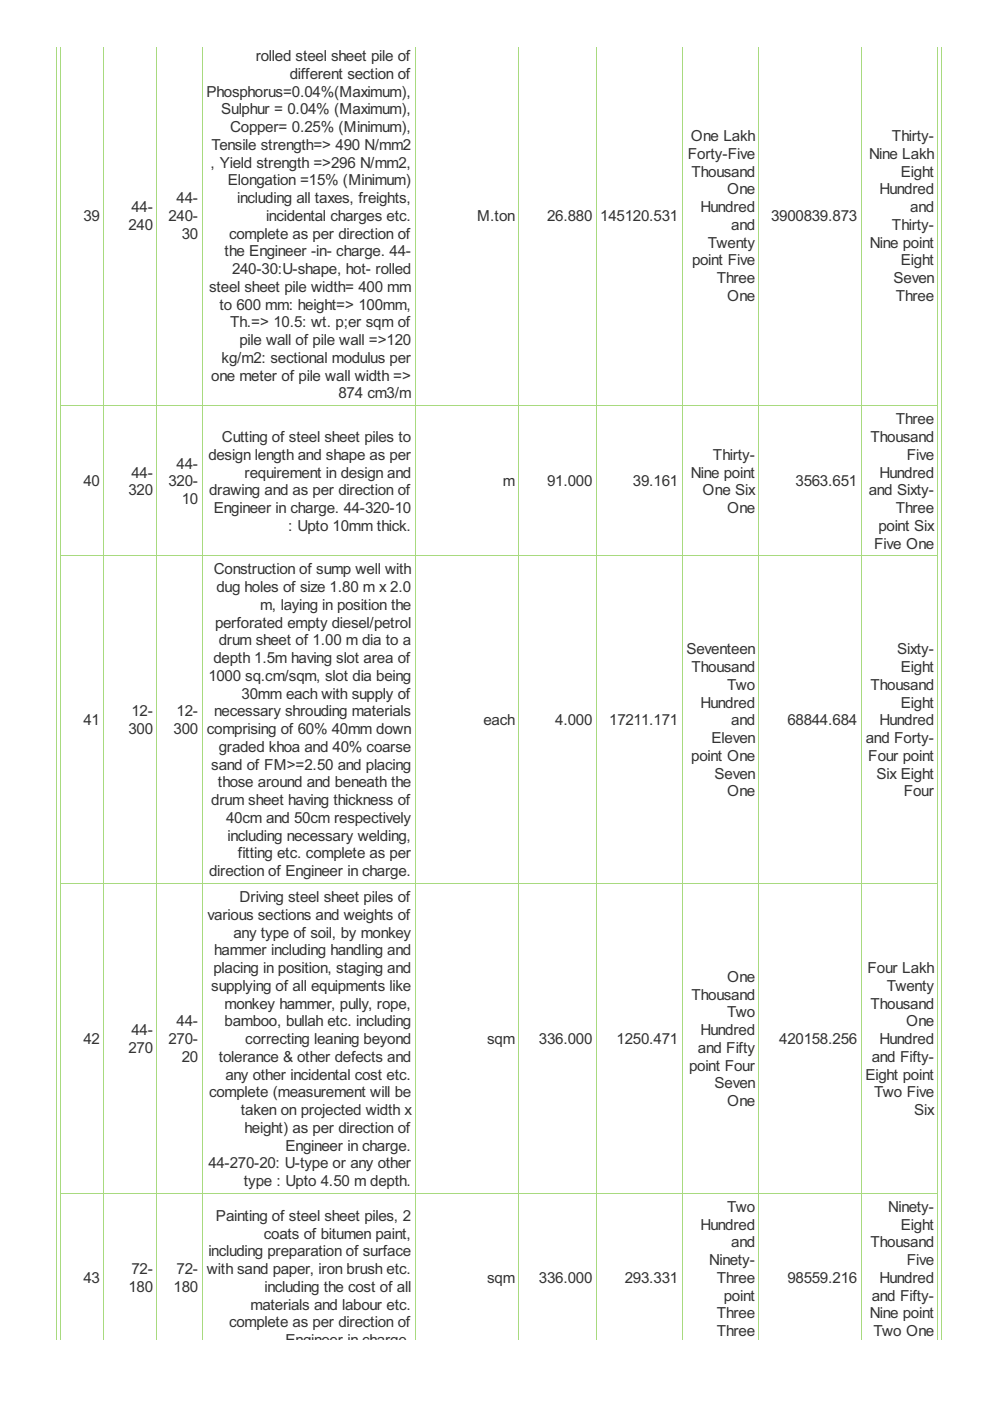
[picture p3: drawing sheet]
<svg xmlns="http://www.w3.org/2000/svg" width="210mm" height="297mm" viewBox="0 0 210 297" stroke-linecap="round" stroke-linejoin="round" font-family="sans-serif">
<defs><g id="words">
<g font-size="3.6" fill="#333">
<text x="54.2" y="13">rolled steel sheet pile of</text>
<text x="61.4" y="16.7">different section of</text>
<text x="43.8" y="20.5">Phosphorus=0.04%(Maximum),</text>
<text x="46.9" y="24.3">Sulphur = 0.04% (Maximum),</text>
<text x="48.8" y="28">Copper= 0.25% (Minimum),</text>
<text x="146.5" y="29.9">One Lakh</text>
<text x="189.1" y="29.9">Thirty-</text>
<text x="44.6" y="35.6">, Yield strength =&gt;296 N/mm2,</text>
<text x="44.9" y="31.8">Tensile strength=&gt; 490 N/mm2</text>
<text x="145.8" y="33.7">Forty-Five</text>
<text x="184.3" y="33.7">Nine Lakh</text>
<text x="48.3" y="39.3">Elongation =15% (Minimum)</text>
<text x="146.6" y="37.4">Thousand</text>
<text x="154.2" y="41.2">One</text>
<text x="186.5" y="41.2">Hundred</text>
<text x="191" y="37.4">Eight</text>
<text x="17.7" y="46.8">39</text>
<text x="27.9" y="45">44-</text>
<text x="35.7" y="46.8">240-</text>
<text x="37.4" y="43.1">44-</text>
<text x="50.3" y="43.1">including all taxes, freights,</text>
<text x="56.4" y="46.8">incidental charges etc.</text>
<text x="101.2" y="46.8">M.ton</text>
<text x="116" y="46.8">26.880</text>
<text x="127.3" y="46.8">145120.531</text>
<text x="148.5" y="45">Hundred</text>
<text x="163.5" y="46.8">3900839.873</text>
<text x="193" y="45">and</text>
<text x="27.2" y="48.7">240</text>
<text x="38.5" y="50.6">30</text>
<text x="48.6" y="50.6">complete as per direction of</text>
<text x="150.1" y="52.5">Twenty</text>
<text x="155" y="48.7">and</text>
<text x="184.4" y="52.5">Nine point</text>
<text x="189.1" y="48.7">Thirty-</text>
<text x="47.6" y="54.4">the Engineer -in- charge. 44-</text>
<text x="49.2" y="58.1">240-30:U-shape, hot- rolled</text>
<text x="146.7" y="56.2">point Five</text>
<text x="191" y="56.2">Eight</text>
<text x="44.3" y="61.9">steel sheet pile width= 400 mm</text>
<text x="46.5" y="65.7">to 600 mm: height=&gt; 100mm,</text>
<text x="152" y="60">Three</text>
<text x="154.2" y="63.8">One</text>
<text x="189.4" y="60">Seven</text>
<text x="189.9" y="63.8">Three</text>
<text x="48.8" y="69.4">Th.=&gt; 10.5: wt. p;er sqm of</text>
<text x="47" y="76.9">kg/m2: sectional modulus per</text>
<text x="50.8" y="73.2">pile wall of pile wall =&gt;120</text>
<text x="44.8" y="80.7">one meter of pile wall width =&gt;</text>
<text x="71.8" y="84.5">874 cm3/m</text>
<text x="189.9" y="90">Three</text>
<text x="47.1" y="93.7">Cutting of steel sheet piles to</text>
<text x="184.6" y="93.7">Thousand</text>
<text x="27.9" y="101.3">44-</text>
<text x="37.4" y="99.4">44-</text>
<text x="44.2" y="97.5">design length and shape as per</text>
<text x="51.9" y="101.3">requirement in design and</text>
<text x="146.5" y="101.3">Nine point</text>
<text x="151.2" y="97.5">Thirty-</text>
<text x="186.5" y="101.3">Hundred</text>
<text x="192.3" y="97.5">Five</text>
<text x="17.7" y="103.1">40</text>
<text x="27.2" y="105">320</text>
<text x="35.7" y="103.1">320-</text>
<text x="38.5" y="106.9">10</text>
<text x="44.3" y="105">drawing and as per direction of</text>
<text x="106.6" y="103.1">m</text>
<text x="116" y="103.1">91.000</text>
<text x="134.2" y="103.1">39.161</text>
<text x="149" y="105">One Six</text>
<text x="168.7" y="103.1">3563.651</text>
<text x="184.2" y="105">and Sixty-</text>
<text x="45.3" y="108.8">Engineer in charge. 44-320-10</text>
<text x="61.1" y="112.5">: Upto 10mm thick.</text>
<text x="154.2" y="108.8">One</text>
<text x="186.2" y="112.5">point Six</text>
<text x="189.9" y="108.8">Three</text>
<text x="185.4" y="116.3">Five One</text>
<text x="45.3" y="121.8">Construction of sump well with</text>
<text x="45.9" y="125.6">dug holes of size 1.80 m x 2.0</text>
<text x="55.2" y="129.3">m, laying in position the</text>
<text x="45.6" y="133.1">perforated empty diesel/petrol</text>
<text x="46.4" y="136.8">drum sheet of 1.00 m dia to a</text>
<text x="45.3" y="140.6">depth 1.5m having slot area of</text>
<text x="145.5" y="138.7">Seventeen</text>
<text x="146.6" y="142.5">Thousand</text>
<text x="190.2" y="138.7">Sixty-</text>
<text x="191" y="142.5">Eight</text>
<text x="44.2" y="144.4">1000 sq.cm/sqm, slot dia being</text>
<text x="51.2" y="148.1">30mm each with supply of</text>
<text x="154.2" y="146.3">Two</text>
<text x="184.6" y="146.3">Thousand</text>
<text x="17.7" y="153.8">41</text>
<text x="27.2" y="155.7">300</text>
<text x="27.9" y="151.9">12-</text>
<text x="36.8" y="155.7">300</text>
<text x="37.4" y="151.9">12-</text>
<text x="43.9" y="155.7">comprising of 60% 40mm down</text>
<text x="45.4" y="151.9">necessary shrouding materials</text>
<text x="102.5" y="153.8">each</text>
<text x="117.7" y="153.8">4.000</text>
<text x="129.2" y="153.8">17211.171</text>
<text x="148.5" y="150">Hundred</text>
<text x="155" y="153.8">and</text>
<text x="167" y="153.8">68844.684</text>
<text x="186.5" y="153.8">Hundred</text>
<text x="191" y="150">Eight</text>
<text x="46.4" y="159.4">graded khoa and 40% coarse</text>
<text x="146.6" y="161.3">point One</text>
<text x="150.9" y="157.5">Eleven</text>
<text x="183.6" y="157.5">and Forty-</text>
<text x="184.1" y="161.3">Four point</text>
<text x="44.8" y="163.2">sand of FM&gt;=2.50 and placing</text>
<text x="46.2" y="167">those around and beneath the</text>
<text x="151.5" y="165.1">Seven</text>
<text x="185.8" y="165.1">Six Eight</text>
<text x="44.8" y="170.7">drum sheet having thickness of</text>
<text x="154.2" y="168.8">One</text>
<text x="191.6" y="168.8">Four</text>
<text x="47.9" y="174.5">40cm and 50cm respectively</text>
<text x="48.3" y="178.2">including necessary welding,</text>
<text x="44.3" y="185.8">direction of Engineer in charge.</text>
<text x="50.4" y="182">fitting etc. complete as per</text>
<text x="50.8" y="191.3">Driving steel sheet piles of</text>
<text x="44" y="195">various sections and weights of</text>
<text x="45.4" y="202.6">hammer including handling and</text>
<text x="49.5" y="198.8">any type of soil, by monkey</text>
<text x="45.3" y="206.3">placing in position, staging and</text>
<text x="154.2" y="208.2">One</text>
<text x="183.9" y="206.3">Four Lakh</text>
<text x="44.8" y="210.1">supplying of all equipments like</text>
<text x="47.6" y="213.8">monkey hammer, pully, rope,</text>
<text x="146.6" y="212">Thousand</text>
<text x="154.2" y="215.7">Two</text>
<text x="184.6" y="213.8">Thousand</text>
<text x="188" y="210.1">Twenty</text>
<text x="17.7" y="221.4">42</text>
<text x="27.9" y="219.5">44-</text>
<text x="35.7" y="221.4">270-</text>
<text x="37.4" y="217.6">44-</text>
<text x="47.6" y="217.6">bamboo, bullah etc. including</text>
<text x="52" y="221.4">correcting leaning beyond</text>
<text x="103.3" y="221.4">sqm</text>
<text x="114.3" y="221.4">336.000</text>
<text x="130.7" y="221.4">1250.471</text>
<text x="148.5" y="219.5">Hundred</text>
<text x="165.2" y="221.4">420158.256</text>
<text x="186.5" y="221.4">Hundred</text>
<text x="192.1" y="217.6">One</text>
<text x="27.2" y="223.2">270</text>
<text x="38.5" y="225.1">20</text>
<text x="46.4" y="225.1">tolerance &amp; other defects and</text>
<text x="146.1" y="227">point Four</text>
<text x="148" y="223.2">and Fifty</text>
<text x="184.8" y="225.1">and Fifty-</text>
<text x="44.3" y="232.7">complete (measurement will be</text>
<text x="47.8" y="228.9">any other incidental cost etc.</text>
<text x="151.5" y="230.8">Seven</text>
<text x="183.5" y="228.9">Eight point</text>
<text x="185.4" y="232.7">Two Five</text>
<text x="51.1" y="236.4">taken on projected width x</text>
<text x="154.2" y="234.5">One</text>
<text x="193.8" y="236.4">Six</text>
<text x="51.9" y="240.2">height) as per direction of</text>
<text x="60.5" y="243.9">Engineer in charge.</text>
<text x="44.2" y="247.7">44-270-20: U-type or any other</text>
<text x="51.7" y="251.5">type : Upto 4.50 m depth.</text>
<text x="154.2" y="257">Two</text>
<text x="188.3" y="257">Ninety-</text>
<text x="45.8" y="258.8">Painting of steel sheet piles, 2</text>
<text x="55.9" y="262.6">coats of bitumen paint,</text>
<text x="148.5" y="260.7">Hundred</text>
<text x="191" y="260.7">Eight</text>
<text x="44.2" y="266.4">including preparation of surface</text>
<text x="150.4" y="268.3">Ninety-</text>
<text x="155" y="264.5">and</text>
<text x="184.6" y="264.5">Thousand</text>
<text x="192.3" y="268.3">Five</text>
<text x="17.7" y="272">43</text>
<text x="27.2" y="273.9">180</text>
<text x="27.9" y="270.1">72-</text>
<text x="36.8" y="273.9">180</text>
<text x="37.4" y="270.1">72-</text>
<text x="43.9" y="270.1">with sand paper, iron brush etc.</text>
<text x="56.1" y="273.9">including the cost of all</text>
<text x="103.3" y="272">sqm</text>
<text x="114.3" y="272">336.000</text>
<text x="132.5" y="272">293.331</text>
<text x="152" y="272">Three</text>
<text x="153.5" y="275.8">point</text>
<text x="167" y="272">98559.216</text>
<text x="184.8" y="275.8">and Fifty-</text>
<text x="186.5" y="272">Hundred</text>
<text x="48.6" y="281.4">complete as per direction of</text>
<text x="53.1" y="277.7">materials and labour etc.</text>
<text x="152" y="279.5">Three</text>
<text x="184.4" y="279.5">Nine point</text>
<text x="60.5" y="285.2">Engineer in charge.</text>
<text x="152" y="283.3">Three</text>
<text x="185.2" y="283.3">Two One</text>
</g>
</g></defs>
<g fill="none" stroke="#a8da7f" stroke-width=".21">
<path d="M12 9.9v274.2M12.9 9.9v274.2M22 9.9v274.2M33.3 9.9v274.2M42.8 9.9v274.2M88 9.9v274.2M110 9.9v274.2M126.4 9.9v274.2M144.6 9.9v274.2M160.9 9.9v274.2M182.6 9.9v274.2M198.9 9.9v274.2"/>
<path d="M199.7 9.9v274.2M12.8 86h186.1M12.8 117.8h186.1M12.8 187.3h186.1M12.8 253h186.1"/>
</g>
<use href="#words"/>
</svg>
